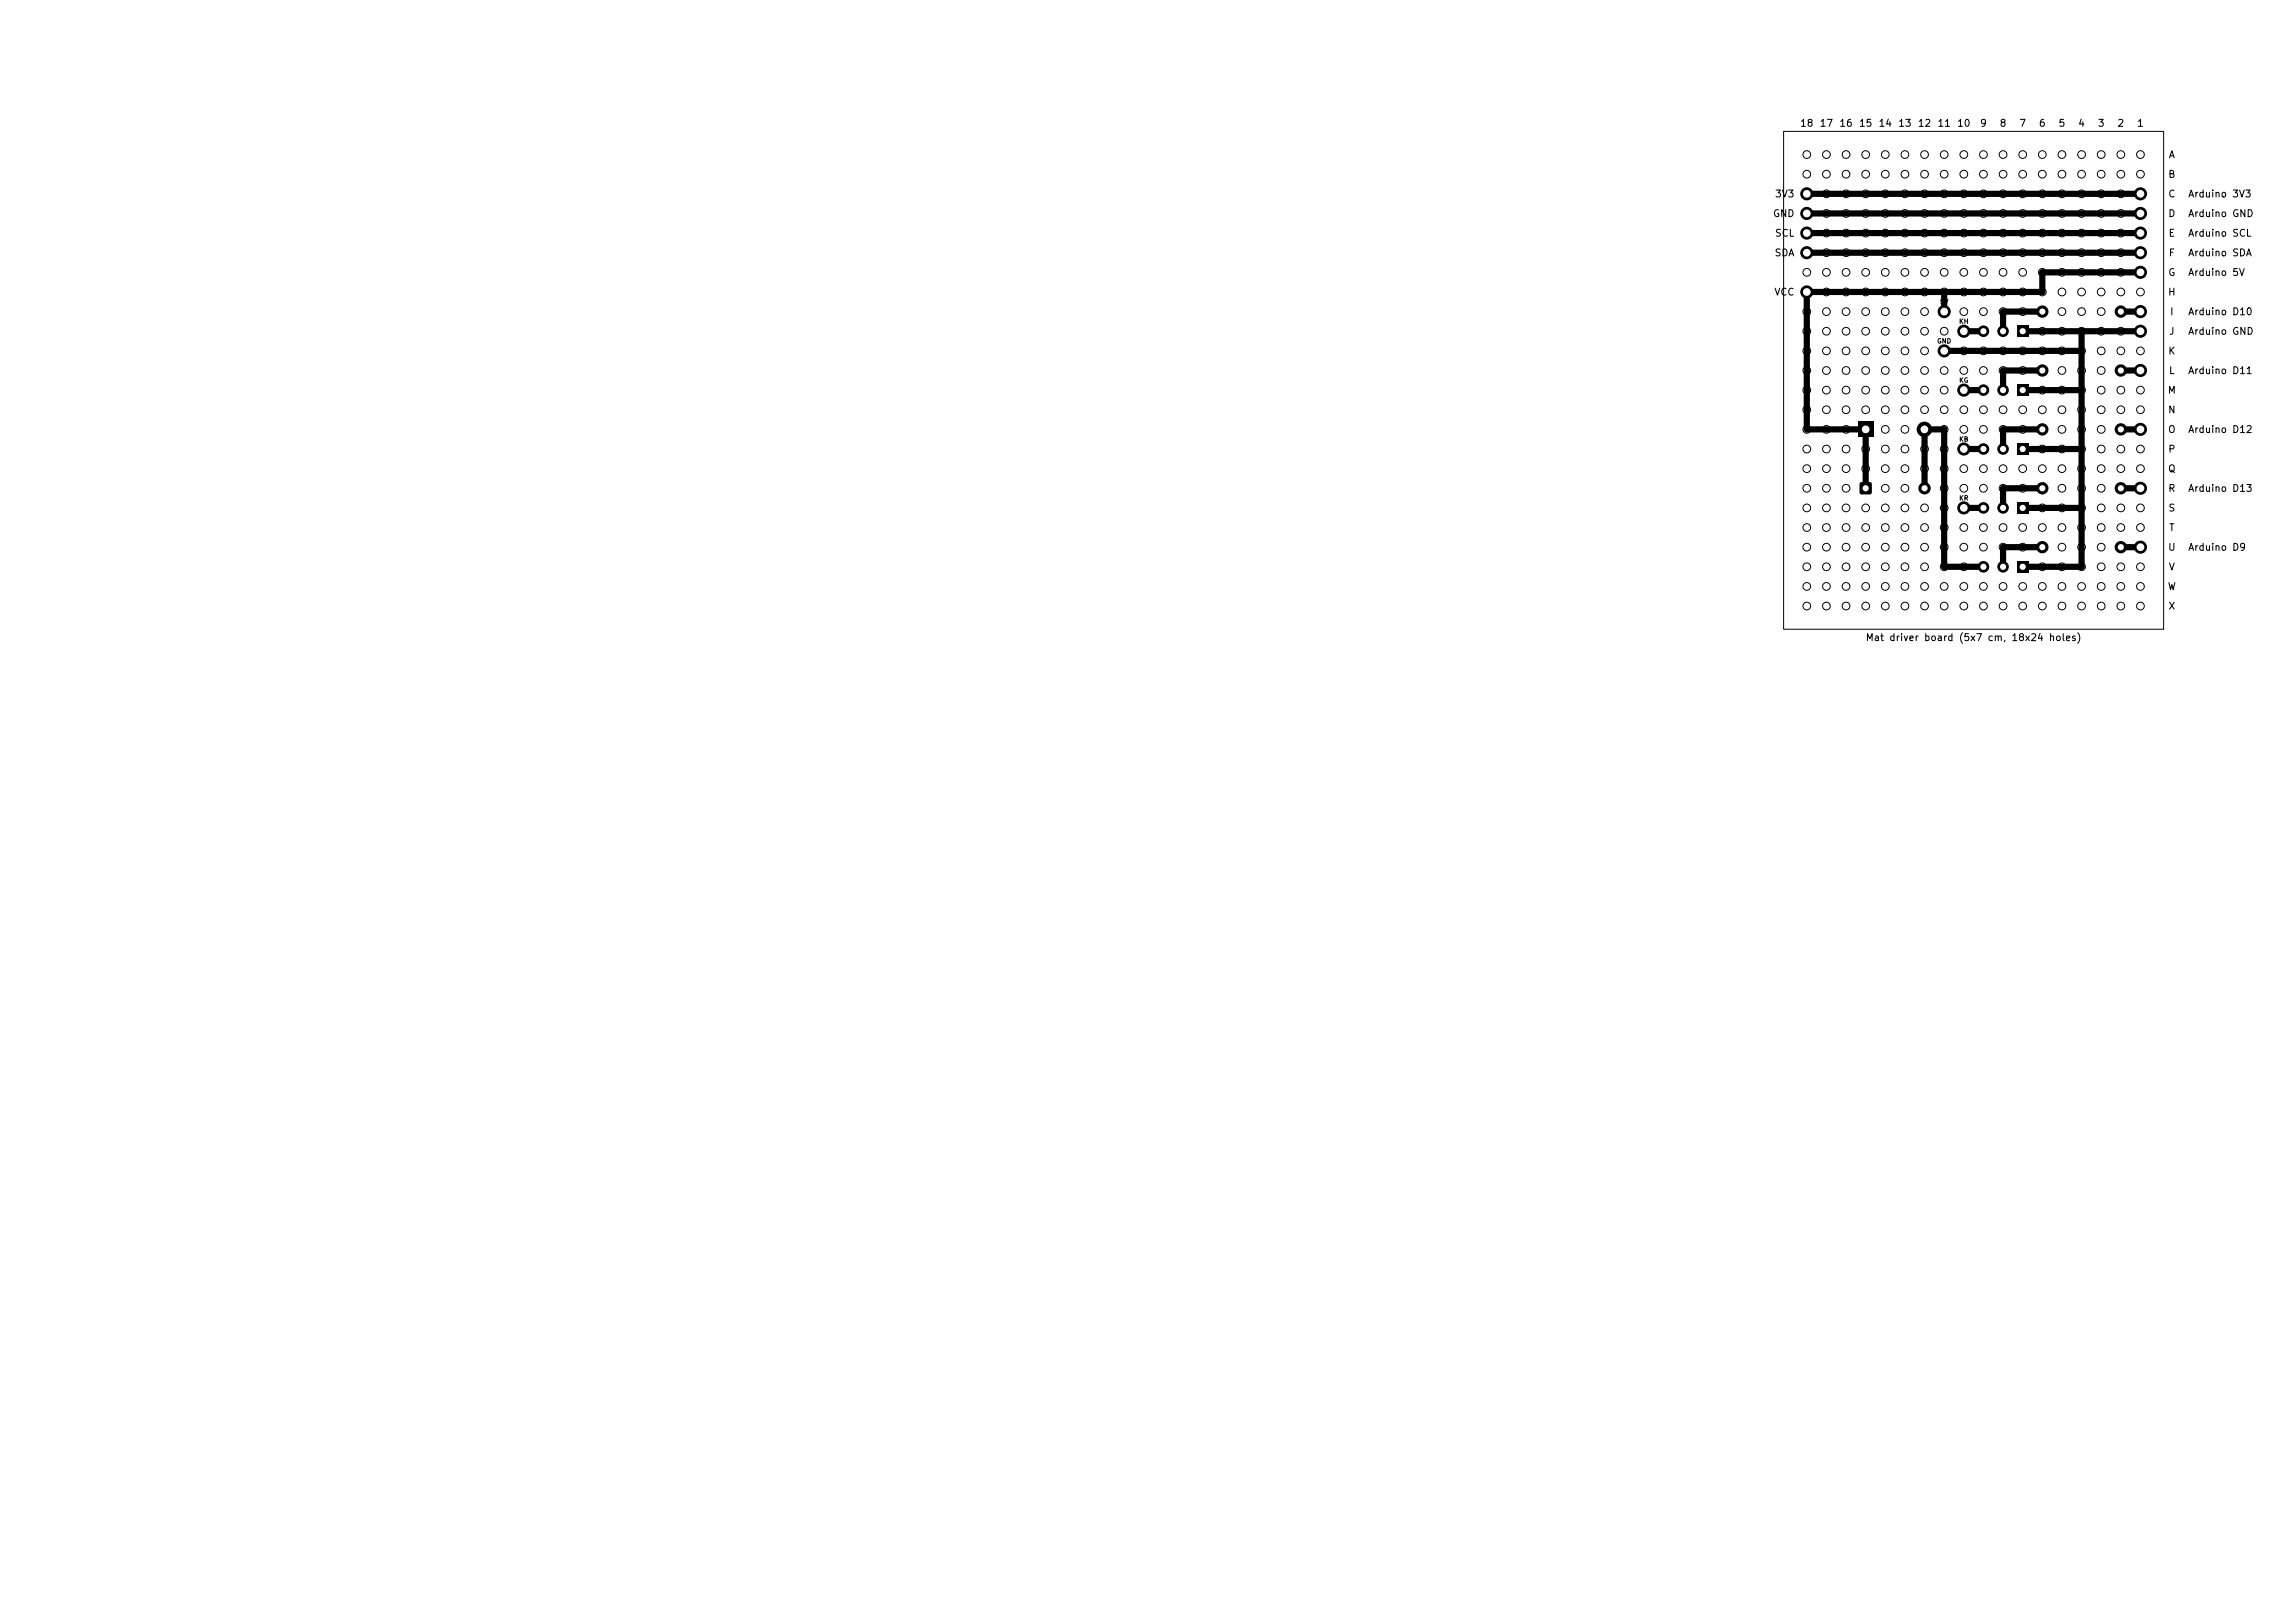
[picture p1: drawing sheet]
<svg xmlns="http://www.w3.org/2000/svg" width="297mm" height="210mm" viewBox="0 0 297 210" stroke-linecap="round" stroke-linejoin="round" font-family="sans-serif">
<defs><g id="words">
<g font-size=".9">
<text x="232.9" y="16.6">18</text>
<text x="235.4" y="16.6">17</text>
<text x="238" y="16.6">16</text>
<text x="240.5" y="16.6">15</text>
<text x="243" y="16.6">14</text>
<text x="245.6" y="16.6">13</text>
<text x="248.1" y="16.6">12</text>
<text x="250.7" y="16.6">11</text>
<text x="253.2" y="16.6">10</text>
<text x="256.2" y="16.6">9</text>
<text x="258.7" y="16.6">8</text>
<text x="261.2" y="16.6">7</text>
<text x="263.8" y="16.6">6</text>
<text x="266.3" y="16.6">5</text>
<text x="268.9" y="16.6">4</text>
<text x="271.4" y="16.6">3</text>
<text x="273.9" y="16.6">2</text>
<text x="276.5" y="16.6">1</text>
<text x="280.5" y="23.2">B</text>
<text x="280.6" y="20.7">A</text>
<text x="229.4" y="28.3">GND</text>
<text x="229.6" y="25.8">3V3</text>
<text x="280.5" y="25.8">C</text>
<text x="280.5" y="28.3">D</text>
<text x="283.1" y="25.8">Arduino 3V3</text>
<text x="283.1" y="28.3">Arduino GND</text>
<text x="229.6" y="33.4">SDA</text>
<text x="229.6" y="30.8">SCL</text>
<text x="280.5" y="35.9">G</text>
<text x="280.6" y="30.8">E</text>
<text x="280.6" y="33.4">F</text>
<text x="283.1" y="30.8">Arduino SCL</text>
<text x="283.1" y="33.4">Arduino SDA</text>
<text x="283.1" y="35.9">Arduino 5V</text>
<text x="229.5" y="38.5">VCC</text>
<text x="280.5" y="38.5">H</text>
<text x="280.8" y="41">I</text>
<text x="283.1" y="41">Arduino D10</text>
<text x="280.5" y="46.1">K</text>
<text x="280.6" y="43.5">J</text>
<text x="283.1" y="43.5">Arduino GND</text>
<text x="280.5" y="51.2">M</text>
<text x="280.5" y="53.7">N</text>
<text x="280.6" y="48.6">L</text>
<text x="283.1" y="48.6">Arduino D11</text>
<text x="280.5" y="56.2">O</text>
<text x="280.5" y="58.8">P</text>
<text x="283.1" y="56.2">Arduino D12</text>
<text x="280.5" y="61.3">Q</text>
<text x="280.5" y="63.9">R</text>
<text x="283.1" y="63.9">Arduino D13</text>
<text x="280.5" y="71.5">U</text>
<text x="280.5" y="66.4">S</text>
<text x="280.6" y="68.9">T</text>
<text x="283.1" y="71.5">Arduino D9</text>
<text x="280.5" y="76.6">W</text>
<text x="280.6" y="74">V</text>
<text x="241.4" y="83.2">Mat driver board (5x7 cm, 18x24 holes)</text>
<text x="280.5" y="79.1">X</text>
</g>
<g font-size=".6">
<text x="251" y="39.5">5V</text>
<text x="250.6" y="44.6">GND</text>
<text x="253.5" y="42">KH</text>
<text x="253.5" y="49.7">KG</text>
<text x="253.5" y="57.3">KB</text>
<text x="253.5" y="64.9">KR</text>
</g>
</g></defs>
<g fill="none" stroke="#000" stroke-width=".13">
<path d="M230.8 17h49.2v64.4h-49.2z"/>
<circle cx="233.8" cy="37.8" r=".5"/>
<circle cx="233.8" cy="25.1" r=".5"/>
<circle cx="233.8" cy="30.2" r=".5"/>
<circle cx="233.8" cy="20" r=".5"/>
<circle cx="233.8" cy="27.6" r=".5"/>
<circle cx="233.8" cy="32.7" r=".5"/>
<circle cx="233.8" cy="35.2" r=".5"/>
<circle cx="233.8" cy="22.5" r=".5"/>
<circle cx="236.4" cy="27.6" r=".5"/>
<circle cx="236.4" cy="30.2" r=".5"/>
<circle cx="236.4" cy="22.5" r=".5"/>
<circle cx="236.4" cy="25.1" r=".5"/>
<circle cx="236.4" cy="20" r=".5"/>
<circle cx="236.4" cy="37.8" r=".5"/>
<circle cx="236.4" cy="35.2" r=".5"/>
<circle cx="236.4" cy="32.7" r=".5"/>
<circle cx="238.9" cy="32.7" r=".5"/>
<circle cx="238.9" cy="27.6" r=".5"/>
<circle cx="238.9" cy="37.8" r=".5"/>
<circle cx="238.9" cy="35.2" r=".5"/>
<circle cx="238.9" cy="22.5" r=".5"/>
<circle cx="238.9" cy="30.2" r=".5"/>
<circle cx="238.9" cy="20" r=".5"/>
<circle cx="238.9" cy="25.1" r=".5"/>
<circle cx="241.4" cy="37.8" r=".5"/>
<circle cx="241.4" cy="35.2" r=".5"/>
<circle cx="241.4" cy="32.7" r=".5"/>
<circle cx="241.4" cy="20" r=".5"/>
<circle cx="241.4" cy="27.6" r=".5"/>
<circle cx="241.4" cy="22.5" r=".5"/>
<circle cx="241.4" cy="25.1" r=".5"/>
<circle cx="241.4" cy="30.2" r=".5"/>
<circle cx="244" cy="37.8" r=".5"/>
<circle cx="244" cy="20" r=".5"/>
<circle cx="244" cy="32.7" r=".5"/>
<circle cx="244" cy="35.2" r=".5"/>
<circle cx="244" cy="30.2" r=".5"/>
<circle cx="244" cy="22.5" r=".5"/>
<circle cx="244" cy="25.1" r=".5"/>
<circle cx="244" cy="27.6" r=".5"/>
<circle cx="246.5" cy="27.6" r=".5"/>
<circle cx="246.5" cy="37.8" r=".5"/>
<circle cx="246.5" cy="30.2" r=".5"/>
<circle cx="246.5" cy="25.1" r=".5"/>
<circle cx="246.5" cy="32.7" r=".5"/>
<circle cx="246.5" cy="35.2" r=".5"/>
<circle cx="246.5" cy="22.5" r=".5"/>
<circle cx="246.5" cy="20" r=".5"/>
<circle cx="249.1" cy="30.2" r=".5"/>
<circle cx="249.1" cy="27.6" r=".5"/>
<circle cx="249.1" cy="37.8" r=".5"/>
<circle cx="249.1" cy="25.1" r=".5"/>
<circle cx="249.1" cy="22.5" r=".5"/>
<circle cx="249.1" cy="32.7" r=".5"/>
<circle cx="249.1" cy="35.2" r=".5"/>
<circle cx="249.1" cy="20" r=".5"/>
<circle cx="251.6" cy="32.7" r=".5"/>
<circle cx="251.6" cy="35.2" r=".5"/>
<circle cx="251.6" cy="22.5" r=".5"/>
<circle cx="251.6" cy="37.8" r=".5"/>
<circle cx="251.6" cy="30.2" r=".5"/>
<circle cx="251.6" cy="25.1" r=".5"/>
<circle cx="251.6" cy="20" r=".5"/>
<circle cx="251.6" cy="27.6" r=".5"/>
<circle cx="254.1" cy="32.7" r=".5"/>
<circle cx="254.1" cy="35.2" r=".5"/>
<circle cx="254.1" cy="27.6" r=".5"/>
<circle cx="254.1" cy="25.1" r=".5"/>
<circle cx="254.1" cy="30.2" r=".5"/>
<circle cx="254.1" cy="20" r=".5"/>
<circle cx="254.1" cy="22.5" r=".5"/>
<circle cx="254.1" cy="37.8" r=".5"/>
<circle cx="256.7" cy="20" r=".5"/>
<circle cx="256.7" cy="37.8" r=".5"/>
<circle cx="256.7" cy="22.5" r=".5"/>
<circle cx="256.7" cy="35.2" r=".5"/>
<circle cx="256.7" cy="32.7" r=".5"/>
<circle cx="256.7" cy="25.1" r=".5"/>
<circle cx="256.7" cy="30.2" r=".5"/>
<circle cx="256.7" cy="27.6" r=".5"/>
<circle cx="259.2" cy="30.2" r=".5"/>
<circle cx="259.2" cy="35.2" r=".5"/>
<circle cx="259.2" cy="22.5" r=".5"/>
<circle cx="259.2" cy="32.7" r=".5"/>
<circle cx="259.2" cy="20" r=".5"/>
<circle cx="259.2" cy="27.6" r=".5"/>
<circle cx="259.2" cy="37.8" r=".5"/>
<circle cx="259.2" cy="25.1" r=".5"/>
<circle cx="261.8" cy="22.5" r=".5"/>
<circle cx="261.8" cy="35.2" r=".5"/>
<circle cx="261.8" cy="30.2" r=".5"/>
<circle cx="261.8" cy="27.6" r=".5"/>
<circle cx="261.8" cy="32.7" r=".5"/>
<circle cx="261.8" cy="37.8" r=".5"/>
<circle cx="261.8" cy="20" r=".5"/>
<circle cx="261.8" cy="25.1" r=".5"/>
<circle cx="264.3" cy="20" r=".5"/>
<circle cx="264.3" cy="37.8" r=".5"/>
<circle cx="264.3" cy="22.5" r=".5"/>
<circle cx="264.3" cy="30.2" r=".5"/>
<circle cx="264.3" cy="35.2" r=".5"/>
<circle cx="264.3" cy="27.6" r=".5"/>
<circle cx="264.3" cy="32.7" r=".5"/>
<circle cx="264.3" cy="25.1" r=".5"/>
<circle cx="266.8" cy="30.2" r=".5"/>
<circle cx="266.8" cy="37.8" r=".5"/>
<circle cx="266.8" cy="20" r=".5"/>
<circle cx="266.8" cy="22.5" r=".5"/>
<circle cx="266.8" cy="27.6" r=".5"/>
<circle cx="266.8" cy="35.2" r=".5"/>
<circle cx="266.8" cy="32.7" r=".5"/>
<circle cx="266.8" cy="25.1" r=".5"/>
<circle cx="269.4" cy="35.2" r=".5"/>
<circle cx="269.4" cy="37.8" r=".5"/>
<circle cx="269.4" cy="32.7" r=".5"/>
<circle cx="269.4" cy="30.2" r=".5"/>
<circle cx="269.4" cy="20" r=".5"/>
<circle cx="269.4" cy="25.1" r=".5"/>
<circle cx="269.4" cy="27.6" r=".5"/>
<circle cx="269.4" cy="22.5" r=".5"/>
<circle cx="271.9" cy="35.2" r=".5"/>
<circle cx="271.9" cy="20" r=".5"/>
<circle cx="271.9" cy="22.5" r=".5"/>
<circle cx="271.9" cy="32.7" r=".5"/>
<circle cx="271.9" cy="30.2" r=".5"/>
<circle cx="271.9" cy="37.8" r=".5"/>
<circle cx="271.9" cy="25.1" r=".5"/>
<circle cx="271.9" cy="27.6" r=".5"/>
<circle cx="274.5" cy="30.2" r=".5"/>
<circle cx="274.5" cy="20" r=".5"/>
<circle cx="274.5" cy="27.6" r=".5"/>
<circle cx="274.5" cy="22.5" r=".5"/>
<circle cx="274.5" cy="35.2" r=".5"/>
<circle cx="274.5" cy="25.1" r=".5"/>
<circle cx="274.5" cy="32.7" r=".5"/>
<circle cx="274.5" cy="37.8" r=".5"/>
<circle cx="277" cy="27.6" r=".5"/>
<circle cx="277" cy="30.2" r=".5"/>
<circle cx="277" cy="20" r=".5"/>
<circle cx="277" cy="37.8" r=".5"/>
<circle cx="277" cy="25.1" r=".5"/>
<circle cx="277" cy="32.7" r=".5"/>
<circle cx="277" cy="35.2" r=".5"/>
<circle cx="277" cy="22.5" r=".5"/>
<circle cx="233.8" cy="42.9" r=".5"/>
<circle cx="233.8" cy="40.3" r=".5"/>
<circle cx="233.8" cy="45.4" r=".5"/>
<circle cx="233.8" cy="55.6" r=".5"/>
<circle cx="233.8" cy="50.5" r=".5"/>
<circle cx="233.8" cy="53" r=".5"/>
<circle cx="233.8" cy="58.1" r=".5"/>
<circle cx="233.8" cy="47.9" r=".5"/>
<circle cx="236.4" cy="42.9" r=".5"/>
<circle cx="236.4" cy="40.3" r=".5"/>
<circle cx="236.4" cy="45.4" r=".5"/>
<circle cx="236.4" cy="50.5" r=".5"/>
<circle cx="236.4" cy="53" r=".5"/>
<circle cx="236.4" cy="55.6" r=".5"/>
<circle cx="236.4" cy="47.9" r=".5"/>
<circle cx="236.4" cy="58.1" r=".5"/>
<circle cx="238.9" cy="40.3" r=".5"/>
<circle cx="238.9" cy="42.9" r=".5"/>
<circle cx="238.9" cy="45.4" r=".5"/>
<circle cx="238.9" cy="50.5" r=".5"/>
<circle cx="238.9" cy="55.6" r=".5"/>
<circle cx="238.9" cy="58.1" r=".5"/>
<circle cx="238.9" cy="47.9" r=".5"/>
<circle cx="238.9" cy="53" r=".5"/>
<circle cx="241.4" cy="40.3" r=".5"/>
<circle cx="241.4" cy="42.9" r=".5"/>
<circle cx="241.4" cy="47.9" r=".5"/>
<circle cx="241.4" cy="50.5" r=".5"/>
<circle cx="241.4" cy="55.6" r=".5"/>
<circle cx="241.4" cy="53" r=".5"/>
<circle cx="241.4" cy="58.1" r=".5"/>
<circle cx="241.4" cy="45.4" r=".5"/>
<circle cx="244" cy="40.3" r=".5"/>
<circle cx="244" cy="42.9" r=".5"/>
<circle cx="244" cy="45.4" r=".5"/>
<circle cx="244" cy="55.6" r=".5"/>
<circle cx="244" cy="58.1" r=".5"/>
<circle cx="244" cy="50.5" r=".5"/>
<circle cx="244" cy="53" r=".5"/>
<circle cx="244" cy="47.9" r=".5"/>
<circle cx="246.5" cy="40.3" r=".5"/>
<circle cx="246.5" cy="42.9" r=".5"/>
<circle cx="246.5" cy="45.4" r=".5"/>
<circle cx="246.5" cy="50.5" r=".5"/>
<circle cx="246.5" cy="47.9" r=".5"/>
<circle cx="246.5" cy="55.6" r=".5"/>
<circle cx="246.5" cy="58.1" r=".5"/>
<circle cx="246.5" cy="53" r=".5"/>
<circle cx="249.1" cy="42.9" r=".5"/>
<circle cx="249.1" cy="40.3" r=".5"/>
<circle cx="249.1" cy="50.5" r=".5"/>
<circle cx="249.1" cy="45.4" r=".5"/>
<circle cx="249.1" cy="47.9" r=".5"/>
<circle cx="249.1" cy="53" r=".5"/>
<circle cx="249.1" cy="55.6" r=".5"/>
<circle cx="249.1" cy="58.1" r=".5"/>
<circle cx="251.6" cy="40.3" r=".5"/>
<circle cx="251.6" cy="42.9" r=".5"/>
<circle cx="251.6" cy="47.9" r=".5"/>
<circle cx="251.6" cy="53" r=".5"/>
<circle cx="251.6" cy="55.6" r=".5"/>
<circle cx="251.6" cy="50.5" r=".5"/>
<circle cx="251.6" cy="45.4" r=".5"/>
<circle cx="251.6" cy="58.1" r=".5"/>
<circle cx="254.1" cy="42.9" r=".5"/>
<circle cx="254.1" cy="40.3" r=".5"/>
<circle cx="254.1" cy="47.9" r=".5"/>
<circle cx="254.1" cy="50.5" r=".5"/>
<circle cx="254.1" cy="53" r=".5"/>
<circle cx="254.1" cy="45.4" r=".5"/>
<circle cx="254.1" cy="55.6" r=".5"/>
<circle cx="254.1" cy="58.1" r=".5"/>
<circle cx="256.7" cy="40.3" r=".5"/>
<circle cx="256.7" cy="42.9" r=".5"/>
<circle cx="256.7" cy="50.5" r=".5"/>
<circle cx="256.7" cy="45.4" r=".5"/>
<circle cx="256.7" cy="47.9" r=".5"/>
<circle cx="256.7" cy="53" r=".5"/>
<circle cx="256.7" cy="58.1" r=".5"/>
<circle cx="256.7" cy="55.6" r=".5"/>
<circle cx="259.2" cy="40.3" r=".5"/>
<circle cx="259.2" cy="42.9" r=".5"/>
<circle cx="259.2" cy="45.4" r=".5"/>
<circle cx="259.2" cy="58.1" r=".5"/>
<circle cx="259.2" cy="55.6" r=".5"/>
<circle cx="259.2" cy="50.5" r=".5"/>
<circle cx="259.2" cy="53" r=".5"/>
<circle cx="259.2" cy="47.9" r=".5"/>
<circle cx="261.8" cy="40.3" r=".5"/>
<circle cx="261.8" cy="42.9" r=".5"/>
<circle cx="261.8" cy="45.4" r=".5"/>
<circle cx="261.8" cy="58.1" r=".5"/>
<circle cx="261.8" cy="55.6" r=".5"/>
<circle cx="261.8" cy="47.9" r=".5"/>
<circle cx="261.8" cy="50.5" r=".5"/>
<circle cx="261.8" cy="53" r=".5"/>
<circle cx="264.3" cy="40.3" r=".5"/>
<circle cx="264.3" cy="42.9" r=".5"/>
<circle cx="264.3" cy="45.4" r=".5"/>
<circle cx="264.3" cy="58.1" r=".5"/>
<circle cx="264.3" cy="50.5" r=".5"/>
<circle cx="264.3" cy="55.6" r=".5"/>
<circle cx="264.3" cy="53" r=".5"/>
<circle cx="264.3" cy="47.9" r=".5"/>
<circle cx="266.8" cy="40.3" r=".5"/>
<circle cx="266.8" cy="42.9" r=".5"/>
<circle cx="266.8" cy="45.4" r=".5"/>
<circle cx="266.8" cy="58.1" r=".5"/>
<circle cx="266.8" cy="50.5" r=".5"/>
<circle cx="266.8" cy="47.9" r=".5"/>
<circle cx="266.8" cy="55.6" r=".5"/>
<circle cx="266.8" cy="53" r=".5"/>
<circle cx="269.4" cy="40.3" r=".5"/>
<circle cx="269.4" cy="42.9" r=".5"/>
<circle cx="269.4" cy="58.1" r=".5"/>
<circle cx="269.4" cy="50.5" r=".5"/>
<circle cx="269.4" cy="45.4" r=".5"/>
<circle cx="269.4" cy="55.6" r=".5"/>
<circle cx="269.4" cy="47.9" r=".5"/>
<circle cx="269.4" cy="53" r=".5"/>
<circle cx="271.9" cy="40.3" r=".5"/>
<circle cx="271.9" cy="42.9" r=".5"/>
<circle cx="271.9" cy="45.4" r=".5"/>
<circle cx="271.9" cy="58.1" r=".5"/>
<circle cx="271.9" cy="53" r=".5"/>
<circle cx="271.9" cy="55.6" r=".5"/>
<circle cx="271.9" cy="47.9" r=".5"/>
<circle cx="271.9" cy="50.5" r=".5"/>
<circle cx="274.5" cy="42.9" r=".5"/>
<circle cx="274.5" cy="40.3" r=".5"/>
<circle cx="274.5" cy="45.4" r=".5"/>
<circle cx="274.5" cy="58.1" r=".5"/>
<circle cx="274.5" cy="47.9" r=".5"/>
<circle cx="274.5" cy="50.5" r=".5"/>
<circle cx="274.5" cy="53" r=".5"/>
<circle cx="274.5" cy="55.6" r=".5"/>
<circle cx="277" cy="42.9" r=".5"/>
<circle cx="277" cy="40.3" r=".5"/>
<circle cx="277" cy="47.9" r=".5"/>
<circle cx="277" cy="50.5" r=".5"/>
<circle cx="277" cy="45.4" r=".5"/>
<circle cx="277" cy="53" r=".5"/>
<circle cx="277" cy="58.1" r=".5"/>
<circle cx="277" cy="55.6" r=".5"/>
<circle cx="233.8" cy="60.6" r=".5"/>
<circle cx="233.8" cy="65.7" r=".5"/>
<circle cx="233.8" cy="75.9" r=".5"/>
<circle cx="233.8" cy="78.4" r=".5"/>
<circle cx="233.8" cy="63.2" r=".5"/>
<circle cx="233.8" cy="70.8" r=".5"/>
<circle cx="233.8" cy="68.3" r=".5"/>
<circle cx="233.8" cy="73.3" r=".5"/>
<circle cx="236.4" cy="60.6" r=".5"/>
<circle cx="236.4" cy="63.2" r=".5"/>
<circle cx="236.4" cy="73.3" r=".5"/>
<circle cx="236.4" cy="75.9" r=".5"/>
<circle cx="236.4" cy="65.7" r=".5"/>
<circle cx="236.4" cy="70.8" r=".5"/>
<circle cx="236.4" cy="78.4" r=".5"/>
<circle cx="236.4" cy="68.3" r=".5"/>
<circle cx="238.9" cy="68.3" r=".5"/>
<circle cx="238.9" cy="70.8" r=".5"/>
<circle cx="238.9" cy="63.2" r=".5"/>
<circle cx="238.9" cy="60.6" r=".5"/>
<circle cx="238.9" cy="65.7" r=".5"/>
<circle cx="238.9" cy="75.9" r=".5"/>
<circle cx="238.9" cy="78.4" r=".5"/>
<circle cx="238.9" cy="73.3" r=".5"/>
<circle cx="241.4" cy="63.2" r=".5"/>
<circle cx="241.4" cy="73.3" r=".5"/>
<circle cx="241.4" cy="70.8" r=".5"/>
<circle cx="241.4" cy="75.9" r=".5"/>
<circle cx="241.4" cy="65.7" r=".5"/>
<circle cx="241.4" cy="68.3" r=".5"/>
<circle cx="241.4" cy="60.6" r=".5"/>
<circle cx="241.4" cy="78.4" r=".5"/>
<circle cx="244" cy="63.2" r=".5"/>
<circle cx="244" cy="65.7" r=".5"/>
<circle cx="244" cy="68.3" r=".5"/>
<circle cx="244" cy="73.3" r=".5"/>
<circle cx="244" cy="75.9" r=".5"/>
<circle cx="244" cy="78.4" r=".5"/>
<circle cx="244" cy="60.6" r=".5"/>
<circle cx="244" cy="70.8" r=".5"/>
<circle cx="246.5" cy="63.2" r=".5"/>
<circle cx="246.5" cy="68.3" r=".5"/>
<circle cx="246.5" cy="78.4" r=".5"/>
<circle cx="246.5" cy="70.8" r=".5"/>
<circle cx="246.5" cy="73.3" r=".5"/>
<circle cx="246.5" cy="60.6" r=".5"/>
<circle cx="246.5" cy="65.7" r=".5"/>
<circle cx="246.5" cy="75.9" r=".5"/>
<circle cx="249.1" cy="68.3" r=".5"/>
<circle cx="249.1" cy="63.2" r=".5"/>
<circle cx="249.1" cy="75.9" r=".5"/>
<circle cx="249.1" cy="78.4" r=".5"/>
<circle cx="249.1" cy="65.7" r=".5"/>
<circle cx="249.1" cy="73.3" r=".5"/>
<circle cx="249.1" cy="60.6" r=".5"/>
<circle cx="249.1" cy="70.8" r=".5"/>
<circle cx="251.6" cy="75.9" r=".5"/>
<circle cx="251.6" cy="73.3" r=".5"/>
<circle cx="251.6" cy="70.8" r=".5"/>
<circle cx="251.6" cy="63.2" r=".5"/>
<circle cx="251.6" cy="78.4" r=".5"/>
<circle cx="251.6" cy="65.7" r=".5"/>
<circle cx="251.6" cy="68.3" r=".5"/>
<circle cx="251.6" cy="60.6" r=".5"/>
<circle cx="254.1" cy="68.3" r=".5"/>
<circle cx="254.1" cy="63.2" r=".5"/>
<circle cx="254.1" cy="75.9" r=".5"/>
<circle cx="254.1" cy="78.4" r=".5"/>
<circle cx="254.1" cy="70.8" r=".5"/>
<circle cx="254.1" cy="65.7" r=".5"/>
<circle cx="254.1" cy="60.6" r=".5"/>
<circle cx="254.1" cy="73.3" r=".5"/>
<circle cx="256.7" cy="73.3" r=".5"/>
<circle cx="256.7" cy="60.6" r=".5"/>
<circle cx="256.7" cy="70.8" r=".5"/>
<circle cx="256.7" cy="78.4" r=".5"/>
<circle cx="256.7" cy="65.7" r=".5"/>
<circle cx="256.7" cy="68.3" r=".5"/>
<circle cx="256.7" cy="75.9" r=".5"/>
<circle cx="256.7" cy="63.2" r=".5"/>
<circle cx="259.2" cy="60.6" r=".5"/>
<circle cx="259.2" cy="78.4" r=".5"/>
<circle cx="259.2" cy="73.3" r=".5"/>
<circle cx="259.2" cy="63.2" r=".5"/>
<circle cx="259.2" cy="65.7" r=".5"/>
<circle cx="259.2" cy="70.8" r=".5"/>
<circle cx="259.2" cy="68.3" r=".5"/>
<circle cx="259.2" cy="75.9" r=".5"/>
<circle cx="261.8" cy="73.3" r=".5"/>
<circle cx="261.8" cy="60.6" r=".5"/>
<circle cx="261.8" cy="75.9" r=".5"/>
<circle cx="261.8" cy="78.4" r=".5"/>
<circle cx="261.8" cy="63.2" r=".5"/>
<circle cx="261.8" cy="68.3" r=".5"/>
<circle cx="261.8" cy="65.7" r=".5"/>
<circle cx="261.8" cy="70.8" r=".5"/>
<circle cx="264.3" cy="60.6" r=".5"/>
<circle cx="264.3" cy="63.2" r=".5"/>
<circle cx="264.3" cy="73.3" r=".5"/>
<circle cx="264.3" cy="65.7" r=".5"/>
<circle cx="264.3" cy="70.8" r=".5"/>
<circle cx="264.3" cy="75.9" r=".5"/>
<circle cx="264.3" cy="78.4" r=".5"/>
<circle cx="264.3" cy="68.3" r=".5"/>
<circle cx="266.8" cy="63.2" r=".5"/>
<circle cx="266.8" cy="70.8" r=".5"/>
<circle cx="266.8" cy="60.6" r=".5"/>
<circle cx="266.8" cy="78.4" r=".5"/>
<circle cx="266.8" cy="68.3" r=".5"/>
<circle cx="266.8" cy="65.7" r=".5"/>
<circle cx="266.8" cy="75.9" r=".5"/>
<circle cx="266.8" cy="73.3" r=".5"/>
<circle cx="269.4" cy="60.6" r=".5"/>
<circle cx="269.4" cy="73.3" r=".5"/>
<circle cx="269.4" cy="63.2" r=".5"/>
<circle cx="269.4" cy="65.7" r=".5"/>
<circle cx="269.4" cy="78.4" r=".5"/>
<circle cx="269.4" cy="70.8" r=".5"/>
<circle cx="269.4" cy="75.9" r=".5"/>
<circle cx="269.4" cy="68.3" r=".5"/>
<circle cx="271.9" cy="73.3" r=".5"/>
<circle cx="271.9" cy="60.6" r=".5"/>
<circle cx="271.9" cy="63.2" r=".5"/>
<circle cx="271.9" cy="75.9" r=".5"/>
<circle cx="271.9" cy="68.3" r=".5"/>
<circle cx="271.9" cy="65.7" r=".5"/>
<circle cx="271.9" cy="70.8" r=".5"/>
<circle cx="271.9" cy="78.4" r=".5"/>
<circle cx="274.5" cy="60.6" r=".5"/>
<circle cx="274.5" cy="63.2" r=".5"/>
<circle cx="274.5" cy="73.3" r=".5"/>
<circle cx="274.5" cy="78.4" r=".5"/>
<circle cx="274.5" cy="68.3" r=".5"/>
<circle cx="274.5" cy="70.8" r=".5"/>
<circle cx="274.5" cy="65.7" r=".5"/>
<circle cx="274.5" cy="75.9" r=".5"/>
<circle cx="277" cy="73.3" r=".5"/>
<circle cx="277" cy="68.3" r=".5"/>
<circle cx="277" cy="70.8" r=".5"/>
<circle cx="277" cy="60.6" r=".5"/>
<circle cx="277" cy="63.2" r=".5"/>
<circle cx="277" cy="78.4" r=".5"/>
<circle cx="277" cy="75.9" r=".5"/>
<circle cx="277" cy="65.7" r=".5"/>
</g>
<g fill="#000">
<path d="M240.4 54.6h2v2h-2zM261 42.1h1.5v1.5h-1.5zM261 57.4h1.5v1.5h-1.5zM261 49.7h1.5v1.5h-1.5zM240.7 62.5l.2-.1 1.3 .1v.1v1.3l-.2 .1-1.3-.1-.1-.2zM261 72.6h1.5v1.5h-1.5zM261 65h1.5v1.5h-1.5z"/>
<circle cx="233.8" cy="37.8" r=".85"/>
<circle cx="233.8" cy="25.1" r=".85"/>
<circle cx="233.8" cy="27.6" r=".85"/>
<circle cx="233.8" cy="32.7" r=".85"/>
<circle cx="233.8" cy="30.2" r=".85"/>
<circle cx="277" cy="30.2" r=".85"/>
<circle cx="277" cy="35.2" r=".85"/>
<circle cx="277" cy="27.6" r=".85"/>
<circle cx="277" cy="32.7" r=".85"/>
<circle cx="277" cy="25.1" r=".85"/>
<circle cx="249" cy="55.6" r="1"/>
<circle cx="251.6" cy="45.4" r=".85"/>
<circle cx="251.6" cy="40.3" r=".85"/>
<circle cx="254.1" cy="58.1" r=".85"/>
<circle cx="254.1" cy="50.5" r=".85"/>
<circle cx="254.1" cy="42.9" r=".85"/>
<circle cx="256.7" cy="42.9" r=".75"/>
<circle cx="256.7" cy="58.1" r=".75"/>
<circle cx="256.7" cy="50.5" r=".75"/>
<circle cx="259.2" cy="42.9" r=".75"/>
<circle cx="259.2" cy="58.1" r=".75"/>
<circle cx="259.2" cy="50.5" r=".75"/>
<circle cx="264.3" cy="40.3" r=".8"/>
<circle cx="264.3" cy="55.6" r=".8"/>
<circle cx="264.3" cy="47.9" r=".8"/>
<circle cx="274.5" cy="40.3" r=".8"/>
<circle cx="274.5" cy="47.9" r=".8"/>
<circle cx="274.5" cy="55.6" r=".8"/>
<circle cx="277" cy="55.6" r=".85"/>
<circle cx="277" cy="47.9" r=".85"/>
<circle cx="277" cy="42.9" r=".85"/>
<circle cx="277" cy="40.3" r=".85"/>
<circle cx="249.1" cy="63.2" r=".8"/>
<circle cx="254.1" cy="65.7" r=".85"/>
<circle cx="256.7" cy="73.3" r=".75"/>
<circle cx="256.7" cy="65.7" r=".75"/>
<circle cx="259.2" cy="65.7" r=".75"/>
<circle cx="259.2" cy="73.3" r=".75"/>
<circle cx="264.3" cy="63.2" r=".8"/>
<circle cx="264.3" cy="70.8" r=".8"/>
<circle cx="274.5" cy="70.8" r=".8"/>
<circle cx="274.5" cy="63.2" r=".8"/>
<circle cx="277" cy="70.8" r=".85"/>
<circle cx="277" cy="63.2" r=".85"/>
</g>
<g fill="none" stroke="#000" stroke-width=".8">
<path d="M233.8 27.6h43.2M233.8 25.1h43.2M233.8 30.2h43.2M233.8 32.7h43.2M251.6 37.8v2.5M277 35.2h-12.7v2.6h-30.5v17.8h7.6v7.6M251.6 45.4h17.8M254.1 42.9h2.6M254.1 58.1h2.6M254.1 50.5h2.6M261.8 42.9h15.2M261.8 58.1h7.6"/>
<path d="M261.8 50.5h7.6M264.3 40.3h-5.1v2.6M264.3 47.9h-5.1v2.6M264.3 55.6h-5.1v2.5M269.4 42.9v30.4h-7.6M274.5 40.3h2.5M274.5 47.9h2.5M274.5 55.6h2.5M249.1 63.2v-7.6h2.5v17.7h5.1M254.1 65.7h2.6M261.8 65.7h7.6M264.3 63.2h-5.1v2.5"/>
<path d="M264.3 70.8h-5.1v2.5M274.5 63.2h2.5M274.5 70.8h2.5"/>
</g>
<g fill="#fff">
<circle cx="274.5" cy="63.2" r=".4"/>
<circle cx="264.3" cy="63.2" r=".4"/>
<circle cx="274.5" cy="70.8" r=".4"/>
<circle cx="264.3" cy="70.8" r=".4"/>
<circle cx="241.4" cy="55.6" r=".5"/>
<circle cx="249" cy="55.6" r=".5"/>
<circle cx="274.5" cy="47.9" r=".4"/>
<circle cx="264.3" cy="47.9" r=".4"/>
<circle cx="277" cy="25.1" r=".5"/>
<circle cx="277" cy="35.2" r=".5"/>
<circle cx="277" cy="70.8" r=".5"/>
<circle cx="277" cy="40.3" r=".5"/>
<circle cx="277" cy="47.9" r=".5"/>
<circle cx="277" cy="55.6" r=".5"/>
<circle cx="277" cy="63.2" r=".5"/>
<circle cx="277" cy="27.6" r=".5"/>
<circle cx="277" cy="42.9" r=".5"/>
<circle cx="277" cy="30.2" r=".5"/>
<circle cx="277" cy="32.7" r=".5"/>
<circle cx="233.8" cy="25.1" r=".5"/>
<circle cx="233.8" cy="27.6" r=".5"/>
<circle cx="233.8" cy="30.2" r=".5"/>
<circle cx="233.8" cy="32.7" r=".5"/>
<circle cx="233.8" cy="37.8" r=".5"/>
<circle cx="261.8" cy="73.3" r=".4"/>
<circle cx="259.2" cy="73.3" r=".4"/>
<circle cx="256.7" cy="73.3" r=".4"/>
<circle cx="241.4" cy="63.2" r=".4"/>
<circle cx="249.1" cy="63.2" r=".4"/>
<circle cx="261.8" cy="42.9" r=".4"/>
<circle cx="259.2" cy="42.9" r=".4"/>
<circle cx="256.7" cy="42.9" r=".4"/>
<circle cx="261.8" cy="58.1" r=".4"/>
<circle cx="259.2" cy="58.1" r=".4"/>
<circle cx="256.7" cy="58.1" r=".4"/>
<circle cx="274.5" cy="40.3" r=".4"/>
<circle cx="264.3" cy="40.3" r=".4"/>
<circle cx="261.8" cy="50.5" r=".4"/>
<circle cx="259.2" cy="50.5" r=".4"/>
<circle cx="256.7" cy="50.5" r=".4"/>
<circle cx="274.5" cy="55.6" r=".4"/>
<circle cx="264.3" cy="55.6" r=".4"/>
<circle cx="261.8" cy="65.7" r=".4"/>
<circle cx="259.2" cy="65.7" r=".4"/>
<circle cx="256.7" cy="65.7" r=".4"/>
<circle cx="251.6" cy="40.3" r=".5"/>
<circle cx="251.6" cy="45.4" r=".5"/>
<circle cx="254.1" cy="58.1" r=".5"/>
<circle cx="254.1" cy="50.5" r=".5"/>
<circle cx="254.1" cy="42.9" r=".5"/>
<circle cx="254.1" cy="65.7" r=".5"/>
</g>
<use href="#words"/>
</svg>
